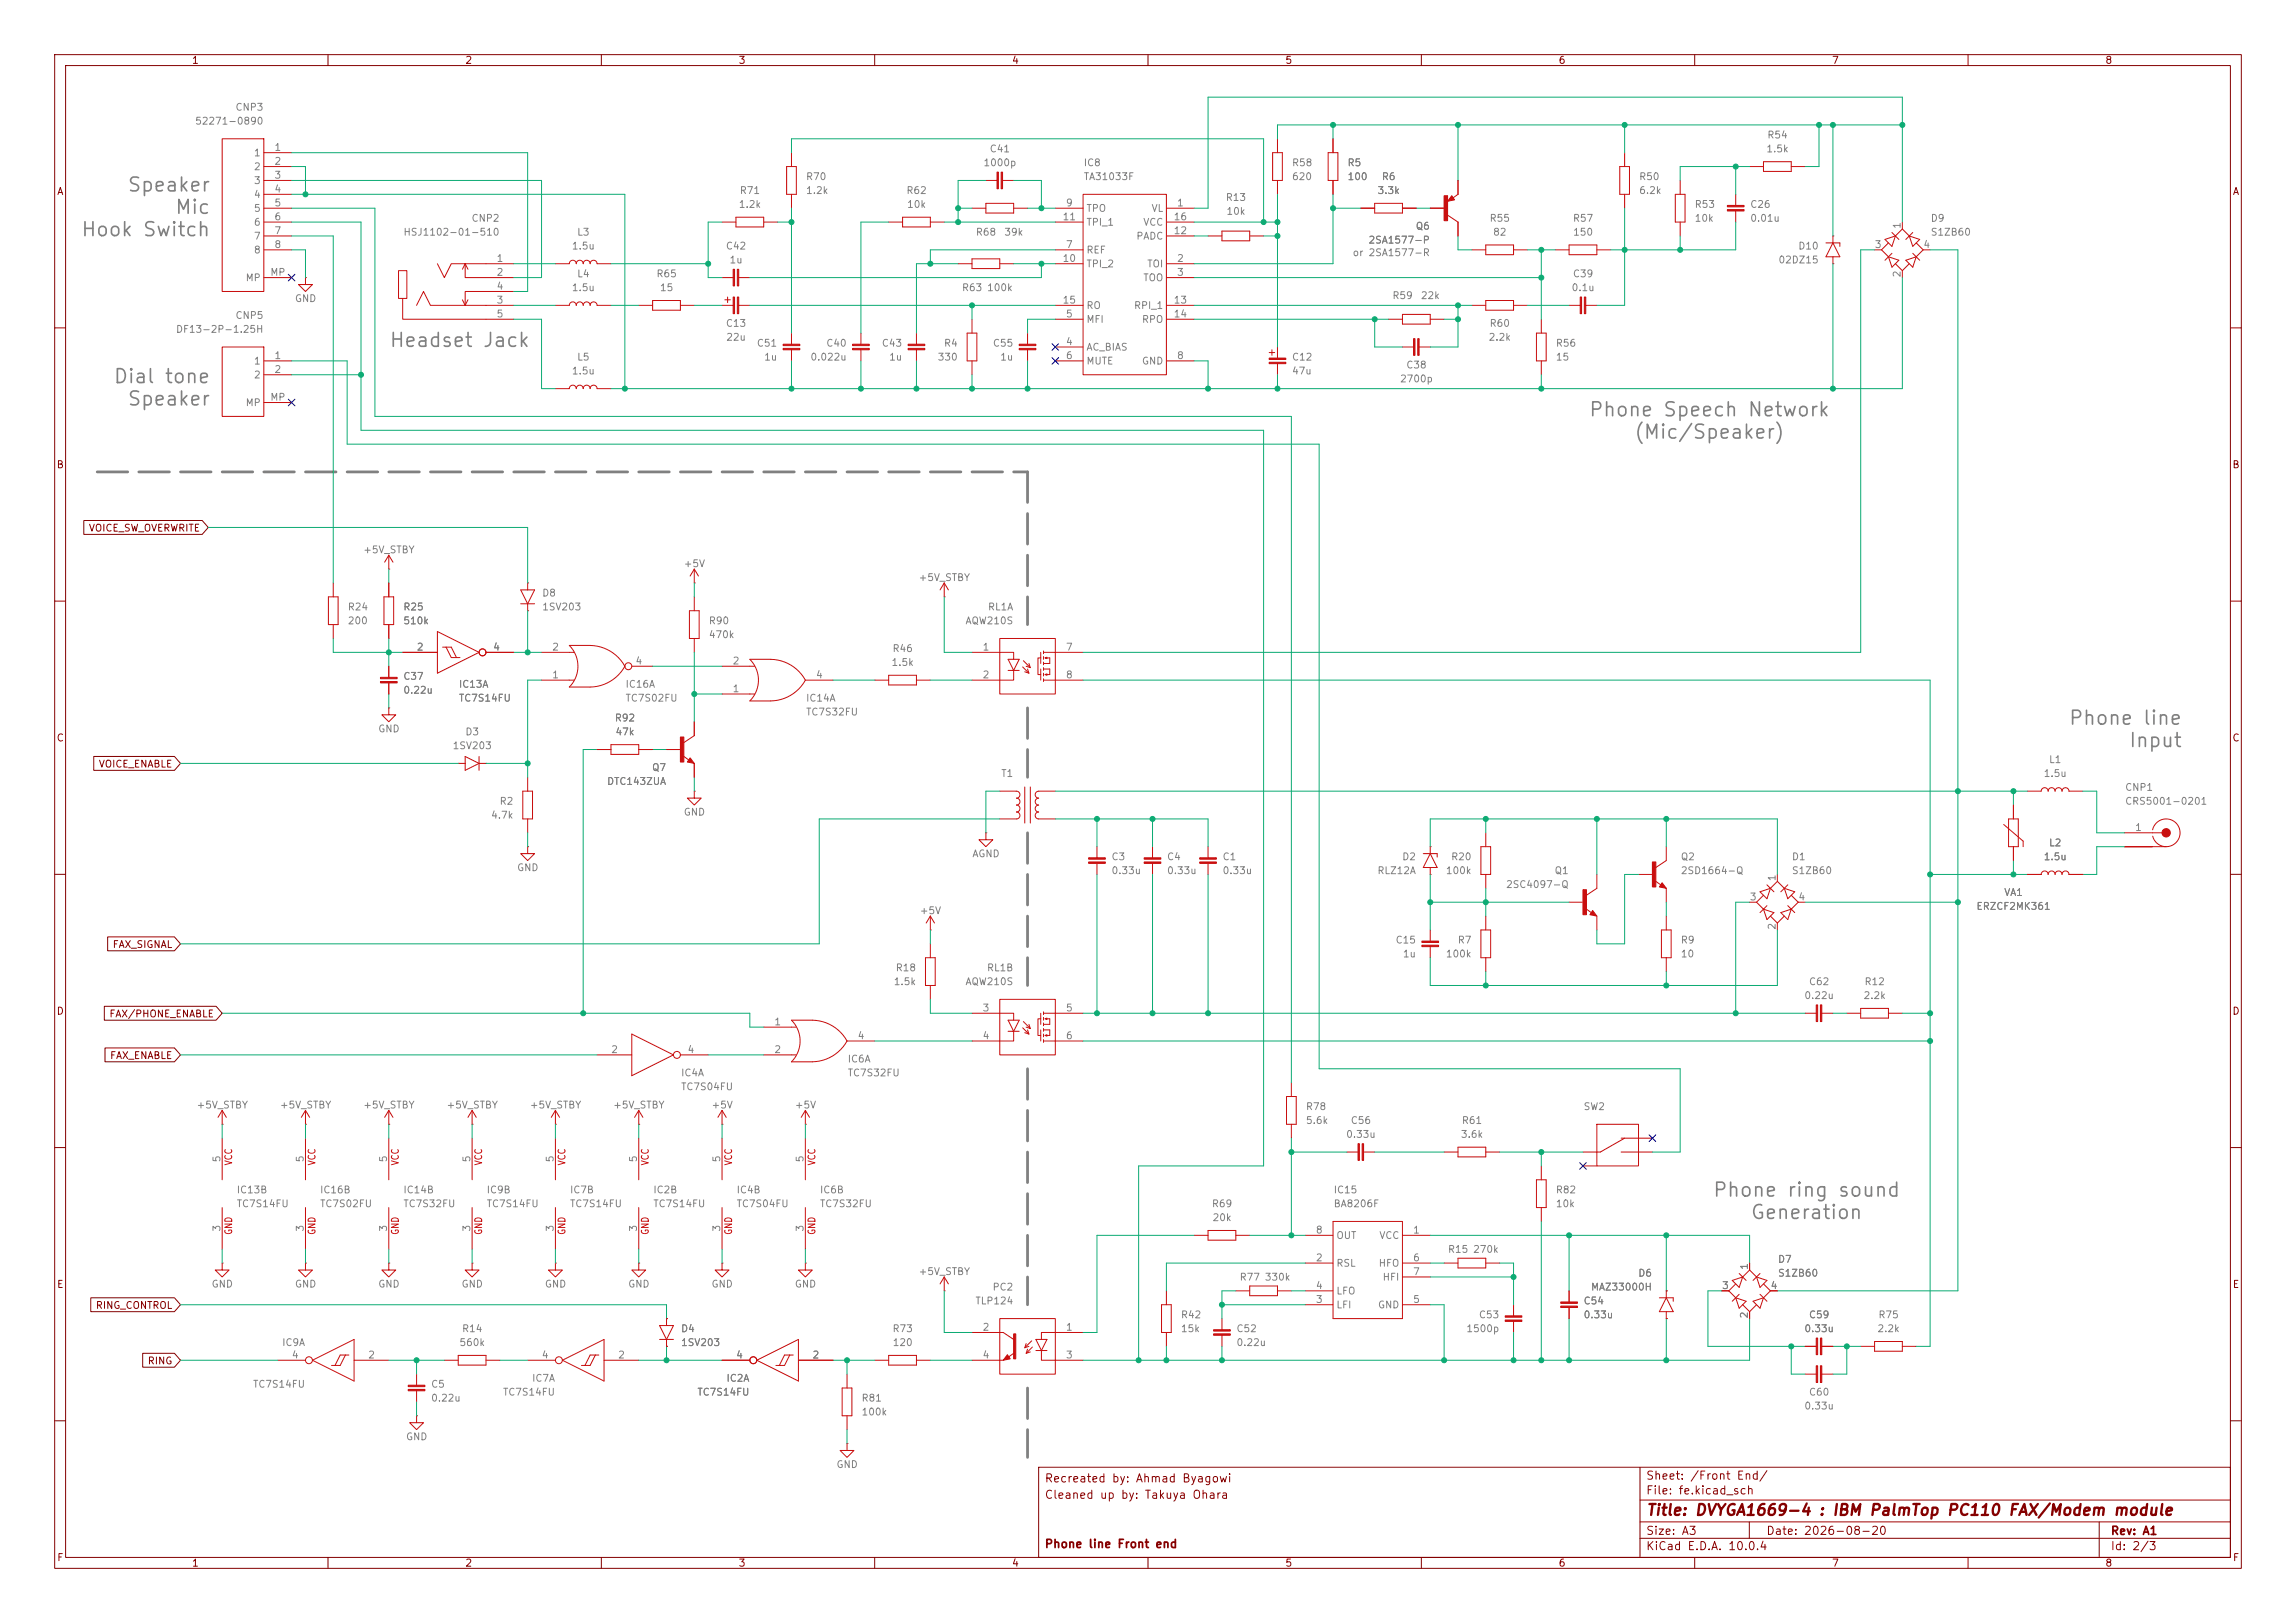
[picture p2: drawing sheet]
<svg xmlns="http://www.w3.org/2000/svg" width="420mm" height="297mm" viewBox="0 0 420 297" stroke-linecap="round" stroke-linejoin="round" font-family="sans-serif">
<defs><g id="words">
<g font-size="2.5" fill="#808080">
<text x="23.2" y="35.7">Speaker</text>
<text x="31.9" y="39.8">Mic</text>
<text x="14.7" y="43.9">Hook Switch</text>
<text x="71.1" y="64.1">Headset Jack</text>
<text x="20.6" y="70.8">Dial tone</text>
<text x="23.2" y="74.9">Speaker</text>
<text x="290.5" y="76.8">Phone Speech Network</text>
<text x="298.8" y="80.9">(Mic/Speaker)</text>
<text x="378.3" y="133.3">Phone line</text>
<text x="389.3" y="137.4">Input</text>
<text x="313.2" y="219.6">Phone ring sound</text>
<text x="320.1" y="223.7">Generation</text>
</g>
<text font-size="2" fill="#840000" x="301" y="277.8">Title: DVYGA1669-4 : IBM PalmTop PC110 FAX/Modem module</text>
<g font-size="1.5" fill="#840000">
<text x="191" y="274.6">Cleaned up by: Takuya Ohara</text>
<text x="191" y="271.6">Recreated by: Ahmad Byagowi</text>
<text x="301" y="273.8">File: fe.kicad_sch</text>
<text x="301" y="271.1">Sheet: /Front End/</text>
<text x="301" y="281.2">Size: A3</text>
<text x="323" y="281.2">Date: 2026-08-20</text>
<text x="386" y="281.2">Rev: A1</text>
<text x="191" y="283.6">Phone line Front end</text>
<text x="301" y="284">KiCad E.D.A. 10.0.4</text>
<text x="386" y="284">Id: 2/3</text>
</g>
<g font-size="1.3" fill="#840000">
<text x="35" y="12">1</text>
<text x="85" y="12">2</text>
<text x="135" y="12">3</text>
<text x="185" y="12">4</text>
<text x="235" y="12">5</text>
<text x="285" y="12">6</text>
<text x="335" y="12">7</text>
<text x="385" y="12">8</text>
<text x="10.3" y="36">A</text>
<text x="408.3" y="36">A</text>
<text x="10.3" y="86">B</text>
<text x="408.2" y="86">B</text>
<text x="16.1" y="97.6">VOICE_SW_OVERWRITE</text>
<text x="10.3" y="136">C</text>
<text x="408.2" y="136">C</text>
<text x="18" y="140.8">VOICE_ENABLE</text>
<text x="20.5" y="173.8">FAX_SIGNAL</text>
<text x="10.3" y="186">D</text>
<text x="408.2" y="186">D</text>
<text x="19.9" y="186.5">FAX/PHONE_ENABLE</text>
<text x="20" y="194.1">FAX_ENABLE</text>
<text x="10.3" y="236">E</text>
<text x="17.4" y="239.8">RING_CONTROL</text>
<text x="408.3" y="236">E</text>
<text x="26.9" y="250">RING</text>
<text x="10.3" y="286">F</text>
<text x="35" y="287">1</text>
<text x="85" y="287">2</text>
<text x="135" y="287">3</text>
<text x="185" y="287">4</text>
<text x="235" y="287">5</text>
<text x="285" y="287">6</text>
<text x="335" y="287">7</text>
<text x="385" y="287">8</text>
<text x="408.3" y="286">F</text>
</g>
<g font-size="1.3" fill="#808080">
<text x="35.6" y="23.1">52271-0890</text>
<text x="43" y="20.6">CNP3</text>
<text x="46.3" y="28.9">1</text>
<text x="50.1" y="27.9">1</text>
<text x="180.9" y="28.2">C41</text>
<text x="323" y="28.2">1.5k</text>
<text x="323.2" y="25.6">R54</text>
<text x="46.3" y="31.5">2</text>
<text x="46.3" y="34">3</text>
<text x="50.1" y="30.5">2</text>
<text x="50.1" y="33">3</text>
<text x="50.1" y="35.5">4</text>
<text x="135.2" y="35.8">R71</text>
<text x="147.3" y="35.8">1.2k</text>
<text x="147.3" y="33.3">R70</text>
<text x="165.7" y="35.8">R62</text>
<text x="179.8" y="30.7">1000p</text>
<text x="198.1" y="30.7">IC8</text>
<text x="198.1" y="33.3">TA31033F</text>
<text x="236.2" y="33.3">620</text>
<text x="236.2" y="30.7">R58</text>
<text x="246.4" y="30.7">R5</text>
<text x="246.4" y="33.3">100</text>
<text x="251.9" y="35.8">3.3k</text>
<text x="252.7" y="33.3">R6</text>
<text x="299.7" y="35.8">6.2k</text>
<text x="299.7" y="33.3">R50</text>
<text x="46.3" y="36.5">4</text>
<text x="46.3" y="39.1">5</text>
<text x="46.3" y="41.6">6</text>
<text x="50.1" y="38.1">5</text>
<text x="50.1" y="40.6">6</text>
<text x="86.1" y="40.9">CNP2</text>
<text x="135" y="38.3">1.2k</text>
<text x="165.8" y="38.3">10k</text>
<text x="194.3" y="40.6">11</text>
<text x="194.9" y="38.1">9</text>
<text x="198.6" y="39.1">TPO</text>
<text x="198.6" y="41.6">TPI_1</text>
<text x="209" y="41.6">VCC</text>
<text x="210.5" y="39.1">VL</text>
<text x="214.6" y="40.6">16</text>
<text x="215.2" y="38.1">1</text>
<text x="224.1" y="37.1">R13</text>
<text x="224.2" y="39.6">10k</text>
<text x="272.4" y="40.9">R55</text>
<text x="287.6" y="40.9">R57</text>
<text x="309.9" y="40.9">10k</text>
<text x="309.9" y="38.3">R53</text>
<text x="320" y="40.9">0.01u</text>
<text x="320" y="38.3">C26</text>
<text x="348" y="42" transform="rotate(-90 348 42)">1</text>
<text x="353.1" y="40.9">D9</text>
<text x="46.3" y="44.2">7</text>
<text x="46.3" y="46.7">8</text>
<text x="50.1" y="43.2">7</text>
<text x="50.1" y="45.7">8</text>
<text x="73.7" y="43.4">HSJ1102-01-510</text>
<text x="104.5" y="46">1.5u</text>
<text x="105.5" y="43.4">L3</text>
<text x="132.7" y="46">C42</text>
<text x="178.4" y="43.4">R68</text>
<text x="183.6" y="43.4">39k</text>
<text x="194.9" y="45.7">7</text>
<text x="198.6" y="46.7">REF</text>
<text x="207.8" y="44.2">PADC</text>
<text x="214.6" y="43.2">12</text>
<text x="247.3" y="47.2">or 2SA1577-R</text>
<text x="250.2" y="44.9">2SA1577-P</text>
<text x="258.9" y="42.3">Q6</text>
<text x="273" y="43.4">82</text>
<text x="287.6" y="43.4">150</text>
<text x="328.8" y="46">D10</text>
<text x="342.8" y="45.7">3</text>
<text x="351.7" y="45.7">4</text>
<text x="353.1" y="43.4">S1ZB60</text>
<text x="44.8" y="51.8">MP</text>
<text x="49.3" y="50.8">MP</text>
<text x="90.7" y="48.2">1</text>
<text x="90.7" y="50.8">2</text>
<text x="90.7" y="53.3">4</text>
<text x="104.5" y="53.6">1.5u</text>
<text x="105.5" y="51">L4</text>
<text x="120" y="51">R65</text>
<text x="120.6" y="53.6">15</text>
<text x="133.3" y="48.5">1u</text>
<text x="175.9" y="53.6">R63</text>
<text x="180.5" y="53.6">100k</text>
<text x="194.3" y="48.2">10</text>
<text x="198.6" y="49.2">TPI_2</text>
<text x="209" y="51.8">TOO</text>
<text x="209.7" y="49.2">TOI</text>
<text x="215.2" y="48.2">2</text>
<text x="215.2" y="50.8">3</text>
<text x="287.4" y="53.6">0.1u</text>
<text x="287.6" y="51">C39</text>
<text x="325.2" y="48.5">02DZ15</text>
<text x="348" y="50.9" transform="rotate(-90 348 50.9)">2</text>
<text x="43" y="58.7">CNP5</text>
<text x="53.8" y="55.6">GND</text>
<text x="90.7" y="55.9">3</text>
<text x="90.7" y="58.4">5</text>
<text x="194.3" y="55.9">15</text>
<text x="194.9" y="58.4">5</text>
<text x="198.6" y="59.4">MFI</text>
<text x="198.6" y="56.9">RO</text>
<text x="207.3" y="56.9">RPI_1</text>
<text x="208.8" y="59.4">RPO</text>
<text x="214.6" y="55.9">13</text>
<text x="214.6" y="58.4">14</text>
<text x="254.6" y="55">R59</text>
<text x="259.8" y="55">22k</text>
<text x="32.1" y="61.2">DF13-2P-1.25H</text>
<text x="132.7" y="60.1">C13</text>
<text x="132.7" y="62.7">22u</text>
<text x="138.3" y="63.7">C51</text>
<text x="151" y="63.7">C40</text>
<text x="161.2" y="63.7">C43</text>
<text x="172.6" y="63.7">R4</text>
<text x="181.5" y="63.7">C55</text>
<text x="194.9" y="63.5">4</text>
<text x="198.6" y="64.5">AC_BIAS</text>
<text x="272.2" y="62.7">2.2k</text>
<text x="272.4" y="60.1">R60</text>
<text x="284.5" y="63.7">R56</text>
<text x="46.3" y="67">1</text>
<text x="46.3" y="69.6">2</text>
<text x="50.1" y="66">1</text>
<text x="50.1" y="68.6">2</text>
<text x="104.5" y="68.8">1.5u</text>
<text x="105.5" y="66.3">L5</text>
<text x="139.7" y="66.3">1u</text>
<text x="148.1" y="66.3">0.022u</text>
<text x="162.5" y="66.3">1u</text>
<text x="171.4" y="66.3">330</text>
<text x="182.8" y="66.3">1u</text>
<text x="194.9" y="66">6</text>
<text x="198.6" y="67">MUTE</text>
<text x="208.8" y="67">GND</text>
<text x="215.2" y="66">8</text>
<text x="236.2" y="66.3">C12</text>
<text x="236.2" y="68.8">47u</text>
<text x="256" y="70.3">2700p</text>
<text x="257.1" y="67.7">C38</text>
<text x="284.5" y="66.3">15</text>
<text x="44.8" y="74.6">MP</text>
<text x="49.3" y="73.6">MP</text>
<text x="66.3" y="101.6">+5V_STBY</text>
<text x="125" y="104.1">+5V</text>
<text x="167.9" y="106.6">+5V_STBY</text>
<text x="63.5" y="112">R24</text>
<text x="73.7" y="112">R25</text>
<text x="99.1" y="109.5">D8</text>
<text x="99.1" y="112">1SV203</text>
<text x="180.6" y="112">RL1A</text>
<text x="63.5" y="114.5">200</text>
<text x="73.7" y="114.5">510k</text>
<text x="76.1" y="119.4">2</text>
<text x="90.1" y="119.4">4</text>
<text x="100.9" y="119.4">2</text>
<text x="129.5" y="114.5">R90</text>
<text x="129.5" y="117.1">470k</text>
<text x="163.2" y="119.6">R46</text>
<text x="176.5" y="114.5">AQW210S</text>
<text x="179.6" y="119.4">1</text>
<text x="194.9" y="119.4">7</text>
<text x="73.7" y="124.7">C37</text>
<text x="100.9" y="124.4">1</text>
<text x="116.1" y="121.9">4</text>
<text x="133.9" y="121.9">2</text>
<text x="149.2" y="124.4">4</text>
<text x="163" y="122.2">1.5k</text>
<text x="179.6" y="124.4">2</text>
<text x="194.9" y="124.4">8</text>
<text x="73.7" y="127.2">0.22u</text>
<text x="83.8" y="128.7">TC7S14FU</text>
<text x="83.8" y="126.2">IC13A</text>
<text x="114.3" y="128.7">TC7S02FU</text>
<text x="114.3" y="126.2">IC16A</text>
<text x="133.9" y="127">1</text>
<text x="147.3" y="131.2">TC7S32FU</text>
<text x="147.3" y="128.7">IC14A</text>
<text x="69.1" y="134.3">GND</text>
<text x="82.7" y="137.4">1SV203</text>
<text x="85" y="134.9">D3</text>
<text x="112.4" y="132.3">R92</text>
<text x="112.5" y="134.9">47k</text>
<text x="110.9" y="143.9">DTC143ZUA</text>
<text x="119.2" y="141.4">Q7</text>
<text x="183" y="142.5">T1</text>
<text x="373.7" y="142.5">1.5u</text>
<text x="374.7" y="139.9">L1</text>
<text x="91.3" y="147.6">R2</text>
<text x="125" y="149.6">GND</text>
<text x="388.6" y="147.6">CRS5001-0201</text>
<text x="388.6" y="145">CNP1</text>
<text x="89.7" y="150.1">4.7k</text>
<text x="374.7" y="155.2">L2</text>
<text x="390.5" y="152.4">1</text>
<text x="94.5" y="159.7">GND</text>
<text x="177.8" y="157.2">AGND</text>
<text x="203.2" y="157.7">C3</text>
<text x="203.2" y="160.3">0.33u</text>
<text x="213.4" y="157.7">C4</text>
<text x="213.4" y="160.3">0.33u</text>
<text x="223.5" y="157.7">C1</text>
<text x="223.5" y="160.3">0.33u</text>
<text x="251.9" y="160.3">RLZ12A</text>
<text x="256.4" y="157.7">D2</text>
<text x="264.4" y="160.3">100k</text>
<text x="265.3" y="157.7">R20</text>
<text x="284.3" y="160.3">Q1</text>
<text x="307.3" y="160.3">2SD1664-Q</text>
<text x="307.3" y="157.7">Q2</text>
<text x="325.1" y="161.4" transform="rotate(-90 325.1 161.4)">1</text>
<text x="327.7" y="157.7">D1</text>
<text x="327.7" y="160.3">S1ZB60</text>
<text x="373.7" y="157.7">1.5u</text>
<text x="168.1" y="167.6">+5V</text>
<text x="275.4" y="162.8">2SC4097-Q</text>
<text x="320" y="165.1">3</text>
<text x="328.9" y="165.1">4</text>
<text x="361.4" y="166.8">ERZCF2MK361</text>
<text x="366.5" y="164.3">VA1</text>
<text x="255.2" y="173">C15</text>
<text x="266.5" y="173">R7</text>
<text x="307.3" y="173">R9</text>
<text x="325.1" y="170.3" transform="rotate(-90 325.1 170.3)">2</text>
<text x="163.7" y="178">R18</text>
<text x="180.4" y="178">RL1B</text>
<text x="256.5" y="175.5">1u</text>
<text x="264.4" y="175.5">100k</text>
<text x="307.3" y="175.5">10</text>
<text x="163.4" y="180.6">1.5k</text>
<text x="176.5" y="180.6">AQW210S</text>
<text x="179.6" y="185.4">3</text>
<text x="194.9" y="185.4">5</text>
<text x="329.9" y="183.1">0.22u</text>
<text x="330.8" y="180.6">C62</text>
<text x="340.8" y="183.1">2.2k</text>
<text x="341" y="180.6">R12</text>
<text x="141.5" y="187.9">1</text>
<text x="156.8" y="190.5">4</text>
<text x="179.6" y="190.5">4</text>
<text x="194.9" y="190.5">6</text>
<text x="111.7" y="193">2</text>
<text x="124.5" y="197.3">IC4A</text>
<text x="125.7" y="193">4</text>
<text x="141.5" y="193">2</text>
<text x="154.9" y="194.7">IC6A</text>
<text x="154.9" y="197.3">TC7S32FU</text>
<text x="35.9" y="203.2">+5V_STBY</text>
<text x="51.1" y="203.2">+5V_STBY</text>
<text x="66.3" y="203.2">+5V_STBY</text>
<text x="81.6" y="203.2">+5V_STBY</text>
<text x="96.8" y="203.2">+5V_STBY</text>
<text x="112.1" y="203.2">+5V_STBY</text>
<text x="124.5" y="199.8">TC7S04FU</text>
<text x="130" y="203.2">+5V</text>
<text x="145.3" y="203.2">+5V</text>
<text x="238.8" y="203.4">R78</text>
<text x="289.6" y="203.4">SW2</text>
<text x="238.8" y="206">5.6k</text>
<text x="246.1" y="208.5">0.33u</text>
<text x="247" y="206">C56</text>
<text x="267.1" y="208.5">3.6k</text>
<text x="267.3" y="206">R61</text>
<text x="40.6" y="212.8" transform="rotate(-90 40.6 212.8)">5</text>
<text x="55.9" y="212.8" transform="rotate(-90 55.9 212.8)">5</text>
<text x="71.1" y="212.8" transform="rotate(-90 71.1 212.8)">5</text>
<text x="86.3" y="212.8" transform="rotate(-90 86.3 212.8)">5</text>
<text x="101.6" y="212.8" transform="rotate(-90 101.6 212.8)">5</text>
<text x="116.8" y="212.8" transform="rotate(-90 116.8 212.8)">5</text>
<text x="132.1" y="212.8" transform="rotate(-90 132.1 212.8)">5</text>
<text x="147.3" y="212.8" transform="rotate(-90 147.3 212.8)">5</text>
<text x="43.2" y="221.2">TC7S14FU</text>
<text x="43.2" y="218.7">IC13B</text>
<text x="58.4" y="221.2">TC7S02FU</text>
<text x="58.4" y="218.7">IC16B</text>
<text x="73.7" y="221.2">TC7S32FU</text>
<text x="73.7" y="218.7">IC14B</text>
<text x="88.9" y="218.7">IC9B</text>
<text x="88.9" y="221.2">TC7S14FU</text>
<text x="104.1" y="218.7">IC7B</text>
<text x="104.1" y="221.2">TC7S14FU</text>
<text x="119.4" y="218.7">IC2B</text>
<text x="119.4" y="221.2">TC7S14FU</text>
<text x="134.6" y="218.7">IC4B</text>
<text x="134.6" y="221.2">TC7S04FU</text>
<text x="149.9" y="218.7">IC6B</text>
<text x="149.9" y="221.2">TC7S32FU</text>
<text x="221.6" y="221.2">R69</text>
<text x="243.8" y="218.7">IC15</text>
<text x="243.8" y="221.2">BA8206F</text>
<text x="284.5" y="221.2">10k</text>
<text x="284.5" y="218.7">R82</text>
<text x="40.6" y="225.5" transform="rotate(-90 40.6 225.5)">3</text>
<text x="55.9" y="225.5" transform="rotate(-90 55.9 225.5)">3</text>
<text x="71.1" y="225.5" transform="rotate(-90 71.1 225.5)">3</text>
<text x="86.3" y="225.5" transform="rotate(-90 86.3 225.5)">3</text>
<text x="101.6" y="225.5" transform="rotate(-90 101.6 225.5)">3</text>
<text x="116.8" y="225.5" transform="rotate(-90 116.8 225.5)">3</text>
<text x="132.1" y="225.5" transform="rotate(-90 132.1 225.5)">3</text>
<text x="147.3" y="225.5" transform="rotate(-90 147.3 225.5)">3</text>
<text x="221.7" y="223.8">20k</text>
<text x="240.6" y="226">8</text>
<text x="244.3" y="227">OUT</text>
<text x="252.2" y="227">VCC</text>
<text x="258.4" y="226">1</text>
<text x="167.9" y="233.6">+5V_STBY</text>
<text x="240.6" y="231.1">2</text>
<text x="244.3" y="232.1">RSL</text>
<text x="252.1" y="232.1">HFO</text>
<text x="258.4" y="231.1">6</text>
<text x="258.4" y="233.7">7</text>
<text x="264.8" y="229.6">R15</text>
<text x="269.4" y="229.6">270k</text>
<text x="299.6" y="233.9">D6</text>
<text x="320" y="232.5" transform="rotate(-90 320 232.5)">1</text>
<text x="325.1" y="231.4">D7</text>
<text x="325.1" y="233.9">S1ZB60</text>
<text x="38.6" y="235.9">GND</text>
<text x="53.8" y="235.9">GND</text>
<text x="69.1" y="235.9">GND</text>
<text x="84.3" y="235.9">GND</text>
<text x="99.6" y="235.9">GND</text>
<text x="114.8" y="235.9">GND</text>
<text x="130" y="235.9">GND</text>
<text x="145.3" y="235.9">GND</text>
<text x="178.3" y="239">TLP124</text>
<text x="181.5" y="236.5">PC2</text>
<text x="226.7" y="234.7">R77</text>
<text x="231.3" y="234.7">330k</text>
<text x="240.6" y="238.7">3</text>
<text x="240.6" y="236.2">4</text>
<text x="244.3" y="239.7">LFI</text>
<text x="244.3" y="237.2">LFO</text>
<text x="252" y="239.7">GND</text>
<text x="252.8" y="234.7">HFI</text>
<text x="258.4" y="238.7">5</text>
<text x="289.6" y="239">C54</text>
<text x="290.9" y="236.5">MAZ33000H</text>
<text x="314.9" y="236.2">3</text>
<text x="323.8" y="236.2">4</text>
<text x="84.4" y="244.1">R14</text>
<text x="124.5" y="244.1">D4</text>
<text x="163.2" y="244.1">R73</text>
<text x="179.6" y="243.8">2</text>
<text x="194.9" y="243.8">1</text>
<text x="215.9" y="244.1">15k</text>
<text x="215.9" y="241.5">R42</text>
<text x="226.1" y="244.1">C52</text>
<text x="268.1" y="244.1">1500p</text>
<text x="270.4" y="241.5">C53</text>
<text x="289.6" y="241.5">0.33u</text>
<text x="320" y="241.4" transform="rotate(-90 320 241.4)">2</text>
<text x="329.9" y="244.1">0.33u</text>
<text x="330.8" y="241.5">C59</text>
<text x="343.3" y="244.1">2.2k</text>
<text x="343.5" y="241.5">R75</text>
<text x="51.5" y="246.6">IC9A</text>
<text x="53.3" y="248.9">4</text>
<text x="67.2" y="248.9">2</text>
<text x="83.9" y="246.6">560k</text>
<text x="99" y="248.9">4</text>
<text x="113" y="248.9">2</text>
<text x="124.5" y="246.6">1SV203</text>
<text x="134.5" y="248.9">4</text>
<text x="148.5" y="248.9">2</text>
<text x="163.2" y="246.6">120</text>
<text x="179.6" y="248.9">4</text>
<text x="194.9" y="248.9">3</text>
<text x="226.1" y="246.6">0.22u</text>
<text x="46.2" y="254.2">TC7S14FU</text>
<text x="78.7" y="254.2">C5</text>
<text x="78.7" y="256.8">0.22u</text>
<text x="91.9" y="255.7">TC7S14FU</text>
<text x="97.2" y="253.2">IC7A</text>
<text x="127.5" y="255.7">TC7S14FU</text>
<text x="132.8" y="253.2">IC2A</text>
<text x="157.5" y="256.8">R81</text>
<text x="330.8" y="255.7">C60</text>
<text x="74.2" y="263.9">GND</text>
<text x="157.5" y="259.3">100k</text>
<text x="329.9" y="258.2">0.33u</text>
<text x="152.9" y="268.9">GND</text>
</g>
<g font-size="1.3" fill="#c90c0c">
<text x="42.8" y="213.4" transform="rotate(-90 42.8 213.4)">VCC</text>
<text x="58" y="213.4" transform="rotate(-90 58 213.4)">VCC</text>
<text x="73.3" y="213.4" transform="rotate(-90 73.3 213.4)">VCC</text>
<text x="88.5" y="213.4" transform="rotate(-90 88.5 213.4)">VCC</text>
<text x="103.7" y="213.4" transform="rotate(-90 103.7 213.4)">VCC</text>
<text x="119" y="213.4" transform="rotate(-90 119 213.4)">VCC</text>
<text x="134.2" y="213.4" transform="rotate(-90 134.2 213.4)">VCC</text>
<text x="149.5" y="213.4" transform="rotate(-90 149.5 213.4)">VCC</text>
<text x="42.8" y="226.1" transform="rotate(-90 42.8 226.1)">GND</text>
<text x="58" y="226.1" transform="rotate(-90 58 226.1)">GND</text>
<text x="73.3" y="226.1" transform="rotate(-90 73.3 226.1)">GND</text>
<text x="88.5" y="226.1" transform="rotate(-90 88.5 226.1)">GND</text>
<text x="103.7" y="226.1" transform="rotate(-90 103.7 226.1)">GND</text>
<text x="119" y="226.1" transform="rotate(-90 119 226.1)">GND</text>
<text x="134.2" y="226.1" transform="rotate(-90 134.2 226.1)">GND</text>
<text x="149.5" y="226.1" transform="rotate(-90 149.5 226.1)">GND</text>
</g>
</g></defs>
<g fill="none" stroke="#840000" stroke-width=".18">
<path d="M10 10h400v277h-400zM12 12h396v273h-396zM60 10v2M110 10v2M160 10v2M210 10v2M260 10v2M310 10v2M360 10v2M10 60h2M408 60h2M15.3 95.2h21.7l1.1 1.3-1.1 1.3h-21.7z"/>
<path d="M10 110h2M408 110h2M17.1 138.4h14.8l1.1 1.3-1.1 1.3h-14.8zM10 160h2M408 160h2M19.7 171.4h12.2l1.1 1.3-1.1 1.3h-12.2zM19.1 184.1h20.4l1.1 1.3-1.1 1.3h-20.4zM19.2 191.8h12.7l1.1 1.2-1.1 1.3h-12.7zM10 210h2M408 210h2M16.6 237.5h15.3l1.1 1.3-1.1 1.2h-15.3zM26.1 247.6h5.8l1.1 1.3-1.1 1.3h-5.8z"/>
<path d="M10 260h2M190 268.5h218v16.5h-218zM300 278.5h108M300 274.5h108M300 268.5v16.5M320 278.5v3M384 278.5v6.5M408 260h2M60 285v2M110 285v2M160 285v2M210 285v2"/>
<path d="M260 285v2M300 281.5h108M310 285v2M360 285v2"/>
</g>
<g fill="none" stroke="#c90c0c" stroke-width=".18">
<path d="M40.6 25.4h7.7v27.9h-7.7zM48.3 38.1h5M48.3 27.9h5M48.3 30.5h5M48.3 33h5M48.3 35.6h5M134.6 39.8h5.1v1.7h-5.1zM143.9 30.5h1.8v5.1h-1.8zM144.8 27.9v2.6M144.8 35.6v2.5M165.1 39.8h5.1v1.7h-5.1zM177.8 38.1h2.5"/>
<path d="M180.3 37.2h5.1v1.8h-5.1zM180.3 33h2.1M183.4 33h2M185.4 38.1h2.6M193 38.1h5.1M198.1 35.6h15.3v33h-15.3zM213.4 38.1h5M232.8 27.9h1.8v5.1h-1.8zM233.7 25.4v2.5M233.7 33v2.6M243 27.9h1.7v5.1h-1.7zM243.8 25.4v2.5"/>
<path d="M243.8 33v2.6M248.9 38.1h2.6M251.5 37.2h5v1.8h-5zM256.5 38.1h2.6M261.6 38.1h2.6M264.8 39.4l1.9 1.2v2.6M266.7 33v2.6l-.9 .6M296.3 30.5h1.8v5.1h-1.8zM297.2 27.9v2.6M297.2 35.6v2.5M306.5 35.6h1.7v5h-1.7zM307.3 33v2.6"/>
<path d="M317.5 35.6v2M317.5 38.6v2M320 30.5h2.6M322.6 29.6h5.1v1.8h-5.1zM327.7 30.5h2.5M48.3 40.6h5M48.3 43.2h5M48.3 45.7h5M48.3 50.8h5M55.9 50.8v1.3h1.2l-1.2 1.2-1.3-1.2h1.3M55.9 50.8h.1M72.9 49.5h1.5v5.1h-1.5z"/>
<path d="M73.7 54.6v3.8h20.3M76.2 55.9l1.3-2.6 1.2 2.6h15.3M80 48.3l1.3 2.5 1.2-2.5h11.5M84.6 54.9l.5 1M85.1 48.3v2.5h8.9M85.1 48.3l.5 1M85.1 48.3l-.5 1M85.6 54.9l-.5 1M94 53.3h-8.9v2.6M101.6 48.3h2.5a.63 .63 0 0 1 .7-.7 .63 .63 0 0 1 .6 .7 .63 .63 0 0 1 .6-.7 .63 .63 0 0 1 .7 .7 .63 .63 0 0 1 .6-.7 .63 .63 0 0 1 .6 .7 .63 .63 0 0 1 .7-.7 .63 .63 0 0 1 .6 .7h2.6M101.6 55.9h2.5a.63 .63 0 0 1 .7-.7 .63 .63 0 0 1 .6 .7 .63 .63 0 0 1 .6-.7 .63 .63 0 0 1 .7 .7 .63 .63 0 0 1 .6-.7 .63 .63 0 0 1 .6 .7 .63 .63 0 0 1 .7-.7 .63 .63 0 0 1 .6 .7h2.6M116.8 55.9h2.6"/>
<path d="M119.4 55h5.1v1.8h-5.1zM124.5 55.9h2.5M132.1 40.6h2.5M132.1 50.8h2M132.1 55.9h2M132.6 54.9h1M133.1 54.4v1M135.1 50.8h2.1M135.1 55.9h2.1M139.7 40.6h2.5M162.6 40.6h2.5M170.2 40.6h2.5"/>
<path d="M175.3 48.3h2.5M177.8 47.4h5.1v1.7h-5.1zM177.8 58.4v2.6M182.9 48.3h2.5M193 40.6h5.1M193 45.7h5.1M193 55.9h5.1M193 48.3h5.1M193 58.4h5.1M213.4 40.6h5M213.4 43.2h5M213.4 50.8h5"/>
<path d="M213.4 55.9h5M213.4 48.3h5M213.4 58.4h5M221 43.2h2.5M223.5 42.3h5.1v1.8h-5.1zM228.6 43.2h2.5M254 58.4h2.5M256.5 57.5h5.1v1.8h-5.1zM261.6 58.4h2.6M269.2 45.7h2.6M269.2 55.9h2.6M271.8 55h5.1v1.8h-5.1z"/>
<path d="M271.8 44.8h5.1v1.8h-5.1zM276.9 45.7h2.5M276.9 55.9h2.5M281.9 58.4v2.6M284.5 45.7h2.5M287 55.9h2.1M287 44.8h5.1v1.8h-5.1zM290.1 55.9h2M292.1 45.7h2.5M307.3 40.6v2.6M334 44.5h2.5v.6M335.3 43.2h.1"/>
<path d="M335.3 48.3h.1M335.3 44.5l1.2 2.5h-2.5zM335.3 43.2v1.3M335.3 47v1.3M342.9 45.7h1.3M344.2 45.7l1.2 1.3M344.8 43.8l1.9-.6-.6 1.9zM345.4 47l1.9 .6-1.2 1.3zM345.4 44.5l-1.2 1.2M346.1 42.5l1.2 1.3M346.1 46.4l-1.3 1.2M346.7 48.3l1.3 1.2"/>
<path d="M348 41.9l1.2 1.3M348 41.9l-1.3 1.3M348 40.6v1.3M348 49.5v1.3M348.6 47.6l1.9-.6-.6 1.9zM349.2 48.3l-1.2 1.2M349.2 43.2l2 .6-1.3 1.3zM349.9 46.4l1.3 1.2M349.9 42.5l-1.3 1.3M350.5 44.5l1.3 1.2M351.8 45.7h1.3M351.8 45.7l-1.3 1.3"/>
<path d="M40.6 63.5h7.7v12.7h-7.7zM48.3 66h5M48.3 68.6h5M48.3 73.7h5M101.6 71.1h2.5a.63 .63 0 0 1 .7-.6 .63 .63 0 0 1 .6 .6 .63 .63 0 0 1 .6-.6 .63 .63 0 0 1 .7 .6 .63 .63 0 0 1 .6-.6 .63 .63 0 0 1 .6 .6 .63 .63 0 0 1 .7-.6 .63 .63 0 0 1 .6 .6h2.6M144.8 61v2M144.8 64v2M157.5 61v2M157.5 64v2M167.6 61v2M167.6 64v2M176.9 61h1.8v5h-1.8z"/>
<path d="M177.8 66v2.6M188 61v2M188 64v2M193 66h5.1M193 63.5h5.1M213.4 66h5M232.2 64.5h1M232.7 64v1M233.7 63.5v2M233.7 66.5v2.1M256.5 63.5h2.1M259.6 63.5h2"/>
<path d="M281.1 61h1.7v5h-1.7zM281.9 66v2.6M60.1 109.2h1.7v5.1h-1.7zM61 106.7v2.5M61 114.3v2.5M70.2 109.2h1.8v5.1h-1.8zM71.1 104.1h.1M71.1 101.6l-.7 1.3M71.1 101.6l.8 1.3M71.1 101.6v2.5M71.1 106.7v2.5M71.1 114.3v2.5"/>
<path d="M73.7 119.4h6.3M80 115.6l7.6 3.8-7.6 3.8zM81 118.4h1.5l1 1.9M81.6 118.4l.9 1.9h1.6M88.9 119.4h5.1M95.2 108h2.6l-1.3 2.5zM95.2 110.5h2.6M96.5 111.8h.1M96.5 106.7h.1M96.5 106.7v1.3M96.5 110.5v1.3M99.1 119.4h5.9"/>
<path d="M126.1 111.8h1.8v5h-1.8zM127 106.7h.1M127 104.1v2.6M127 109.2v2.6M127 116.8v2.6M127 104.1l-.8 1.3M127 104.1l.8 1.3M172.7 109.2h.1M172.7 106.7l-.7 1.3M172.7 106.7l.8 1.3M172.7 106.7v2.5M177.8 119.4h7.6v1.3"/>
<path d="M182.9 116.8h10.1v10.2h-10.1zM190.4 119.4v2M190.9 119.1v.5M190.9 119.4h7.2M71.1 129.5v1.3h1.3l-1.3 1.3-1.3-1.3h1.3M71.1 129.5h.1M71.1 121.9v2.1M71.1 125v2M83.8 139.7h.1M83.8 139.7h1.3M85.1 138.4l2.5 1.3-2.5 1.3zM87.6 139.7h1.3"/>
<path d="M87.6 138.4v2.6M88.9 139.7h.1M99.1 124.5h5.9M109.2 137.2h2.6M111.8 136.3h5v1.7h-5zM114.3 121.9a7.4 7.4 0 0 0-6.4-3.8h-3.8a5.4 5.4 0 0 1 0 7.6h3.8a7.4 7.4 0 0 0 6.4-3.8M115.6 121.9h3.8M116.8 137.2h2.6M121.9 137.2h2.4M125.1 138.4l.9 .7M127 132.1v2.5l-1.9 1.3M127 139.7v2.5"/>
<path d="M132.1 127h5.9M132.1 121.9h5.9M152.4 124.5h-5.1a7.4 7.4 0 0 0-6.3-3.8h-3.8a5.4 5.4 0 0 1 0 7.6h3.8a7.4 7.4 0 0 0 6.3-3.8M160 124.5h2.6M162.6 123.6h5v1.7h-5zM167.6 124.5h2.6M184.4 120.7h2l-1 2zM184.4 122.7h2M185.4 122.7v1.8h-7.6M187.1 122l1.1 1.2M187.2 120.9l1.3 1.3M188 122.4l.2 .8-.7-.3"/>
<path d="M188.2 121.4l.3 .8-.8-.3M190.4 120.4h-.5v3h.5M190.4 122.4v2.1M190.9 124.5h7.2M190.9 120.1v.6M190.9 121.2v.5M190.9 122.2v.5M190.9 123.2v.5M190.9 124.2v.5M190.9 122.4h1.1v1h-.5M191.5 120.4h.5v1h-1.1M95.6 144.8h1.8v5.1h-1.8z"/>
<path d="M96.5 154.9v1.3h1.3l-1.3 1.3-1.3-1.3h1.3M96.5 154.9h.1M96.5 142.2v2.6M96.5 149.9v2.5M127 144.8v1.3h1.3l-1.3 1.2-1.3-1.2h1.3M127 144.8h.1M180.3 152.4v1.3h1.3l-1.3 1.2-1.2-1.2h1.2M180.3 152.4h.1M182.9 144.8h3a.64 .64 0 0 1 .7 .6 .64 .64 0 0 1-.7 .7 .64 .64 0 0 1 .7 .6 .64 .64 0 0 1-.7 .6M185.9 147.3a.64 .64 0 0 1 .7 .7 .64 .64 0 0 1-.7 .6 .64 .64 0 0 1 .7 .6 .64 .64 0 0 1-.7 .7h-3M187.5 144v6.6M188.5 144v6.6"/>
<path d="M190 147.3a.63 .63 0 0 0-.6 .7 .63 .63 0 0 0 .6 .6 .64 .64 0 0 0-.6 .6 .64 .64 0 0 0 .6 .7h3M193 144.8h-3a.63 .63 0 0 0-.6 .6 .63 .63 0 0 0 .6 .7 .64 .64 0 0 0-.6 .6 .64 .64 0 0 0 .6 .6M200.7 154.9v2.1M200.7 158v2M210.8 154.9v2.1M210.8 158v2M221 154.9v2.1M221 158v2M260.3 156.2h2.6v.6M261.6 154.9h.1M261.6 154.9v1.3M261.6 158.8v1.2"/>
<path d="M261.6 156.2l1.3 2.6h-2.6zM270.9 154.9h1.8v5.1h-1.8zM271.8 152.4v2.5M304.8 154.9v2.6l-1.9 1.3M366.5 150.9l3.6 3v1M367.4 149.9h1.8v5h-1.8zM368.3 147.3v2.6M368.3 154.9v2.6M370.8 144.8h2.6a.63 .63 0 0 1 .6-.7 .63 .63 0 0 1 .6 .7 .63 .63 0 0 1 .7-.7 .63 .63 0 0 1 .6 .7 .63 .63 0 0 1 .7-.7 .63 .63 0 0 1 .6 .7 .63 .63 0 0 1 .6-.7 .63 .63 0 0 1 .7 .7h2.5M388.6 152.4h7.6M388.6 154.9h7.6M393.8 151.8a2.54 2.54 0 0 1 3.8-1.5 2.54 2.54 0 0 1 .1 4.2 2.54 2.54 0 0 1-3.9-1.5"/>
<path d="M169.3 175.3h1.8v5h-1.8zM170.2 170.2h.1M170.2 167.6v2.6M170.2 172.7v2.6M170.2 167.6l-.8 1.3M170.2 167.6l.7 1.3M261.6 160h.1M261.6 170.2v2M261.6 173.2v2.1M270.9 170.2h1.8v5.1h-1.8zM271.8 160v2.6M271.8 167.6v2.6"/>
<path d="M271.8 175.3v2.5M287 165.1h2.4M290.2 166.4l.9 .6M292.1 160v2.6l-1.9 1.2M292.1 167.6v2.6M299.7 160h2.4M302.9 161.3l.9 .6M303.9 170.2h1.8v5.1h-1.8zM304.8 162.6v2.5M304.8 167.6v2.6M304.8 175.3v2.5M320 165.1h1.3"/>
<path d="M321.3 165.1l1.3 1.3M321.9 163.2l1.9-.6-.6 1.9zM322.6 166.4l1.9 .6-1.3 1.3zM322.6 163.8l-1.3 1.3M323.2 161.9l1.3 1.3M323.2 165.7l-1.3 1.3M323.8 167.6l1.3 1.3M325.1 161.3l1.3 1.3M325.1 161.3l-1.3 1.3M325.1 160v1.3M325.1 168.9v1.3M325.8 167l1.9-.6-.7 1.9z"/>
<path d="M326.4 167.6l-1.3 1.3M326.4 162.6l1.9 .6-1.3 1.3zM327 165.7l1.3 1.3M327 161.9l-1.2 1.3M327.7 163.8l1.2 1.3M328.9 165.1l-1.2 1.3M328.9 165.1h1.3M370.8 160h2.6a.63 .63 0 0 1 .6-.6 .63 .63 0 0 1 .6 .6 .63 .63 0 0 1 .7-.6 .63 .63 0 0 1 .6 .6 .63 .63 0 0 1 .7-.6 .63 .63 0 0 1 .6 .6 .63 .63 0 0 1 .6-.6 .63 .63 0 0 1 .7 .6h2.5M109.2 193h6.4M115.6 189.2l7.6 3.8-7.6 3.9zM124.5 193h5M139.7 188h6"/>
<path d="M139.7 193h6M144.8 186.7h3.8a7.3 7.3 0 0 1 6.3 3.8 7.4 7.4 0 0 1-6.3 3.8h-3.8a5.4 5.4 0 0 0 0-7.6zM154.9 190.5h5.1M170.2 180.3v2.6M177.8 185.4h7.6v1.3M182.9 182.9h10.1v10.1h-10.1zM184.4 186.7h2l-1 2zM184.4 188.7h2M185.4 188.7v1.8h-7.6M187.1 188.1l1.1 1.1M187.2 186.9l1.3 1.3M188 188.5l.2 .7-.7-.2"/>
<path d="M188.2 187.5l.3 .7-.8-.2M190.4 186.4h-.5v3.1h.5M190.4 185.4v2.1M190.4 188.5v2M190.9 185.2v.5M190.9 186.2v.5M190.9 187.2v.5M190.9 188.2v.5M190.9 189.2v.5M190.9 190.2v.6M190.9 188.5h1.1v1h-.5M190.9 185.4h7.2"/>
<path d="M190.9 190.5h7.2M191.5 186.4h.5v1.1h-1.1M236.2 198.1v2.6M330.2 185.4h2M333.2 185.4h2.1M337.8 185.4h2.6M340.4 184.5h5v1.8h-5zM345.4 185.4h2.6M40.6 205.7h.1M40.6 203.2l-.7 1.3M40.6 203.2l.8 1.3M40.6 203.2v2.5"/>
<path d="M40.6 208.3v7.6M55.9 205.7h.1M55.9 203.2v2.5M55.9 208.3v7.6M55.9 203.2l-.8 1.3M55.9 203.2l.7 1.3M71.1 205.7h.1M71.1 203.2v2.5M71.1 208.3v7.6M71.1 203.2l-.7 1.3M71.1 203.2l.8 1.3M86.4 205.7h.1"/>
<path d="M86.4 203.2v2.5M86.4 208.3v7.6M86.4 203.2l-.8 1.3M86.4 203.2l.7 1.3M101.6 205.7h.1M101.6 203.2l-.8 1.3M101.6 203.2l.8 1.3M101.6 203.2v2.5M101.6 208.3v7.6M116.8 205.7h.1M116.8 203.2v2.5M116.8 208.3v7.6"/>
<path d="M116.8 203.2l-.7 1.3M116.8 203.2l.8 1.3M132.1 205.7h.1M132.1 203.2v2.5M132.1 208.3v7.6M132.1 203.2l-.8 1.3M132.1 203.2l.7 1.3M147.3 205.7h.1M147.3 203.2v2.5M147.3 208.3v7.6M147.3 203.2l-.7 1.3M147.3 203.2l.8 1.3"/>
<path d="M235.3 200.7h1.8v5h-1.8zM236.2 205.7v2.6M246.4 210.8h2M249.4 210.8h2.1M264.2 210.8h2.5M266.7 209.9h5.1v1.8h-5.1zM271.8 210.8h2.5M281.1 215.9h1.7v5.1h-1.7zM281.9 213.4v2.5M289.6 213.4h2.5M292.1 205.7h7.6v7.7h-7.6zM296.5 210.8h5.8"/>
<path d="M296.5 208.3h5.8M297.2 208.3l-4.5 2.5h-3.1M40.6 231.1v1.3h1.3l-1.3 1.3-1.2-1.3h1.2M40.6 231.1h.1M40.6 221v7.6M55.9 231.1v1.3h1.2l-1.2 1.3-1.3-1.3h1.3M55.9 231.1h.1M55.9 221v7.6M71.1 231.1v1.3h1.3l-1.3 1.3-1.3-1.3h1.3M71.1 231.1h.1M71.1 221v7.6M86.4 231.1v1.3h1.2l-1.2 1.3-1.3-1.3h1.3"/>
<path d="M86.4 231.1h.1M86.4 221v7.6M101.6 231.1v1.3h1.3l-1.3 1.3-1.3-1.3h1.3M101.6 231.1h.1M101.6 221v7.6M116.8 231.1v1.3h1.3l-1.3 1.3-1.2-1.3h1.2M116.8 231.1h.1M116.8 221v7.6M132.1 231.1v1.3h1.2l-1.2 1.3-1.3-1.3h1.3M132.1 231.1h.1M132.1 221v7.6M147.3 231.1v1.3h1.3l-1.3 1.3-1.3-1.3h1.3"/>
<path d="M147.3 231.1h.1M147.3 221v7.6M172.7 236.2h.1M172.7 233.7v2.5M172.7 233.7l-.7 1.2M172.7 233.7l.8 1.2M212.5 238.8h1.7v5h-1.7zM213.4 236.2v2.6M218.4 226.1h2.6M221 225.2h5.1v1.7h-5.1zM226.1 236.2h2.5M226.1 226.1h2.5"/>
<path d="M228.6 235.3h5.1v1.8h-5.1zM233.7 236.2h2.5M238.8 231.1h5M238.8 236.2h5M238.8 226.1h5M238.8 238.8h5M243.8 223.5h12.7v17.8h-12.7zM256.5 231.1h5.1M256.5 226.1h5.1M256.5 238.8h5.1M256.5 233.7h5.1M264.2 231.1h2.5"/>
<path d="M266.7 230.3h5.1v1.7h-5.1zM271.8 231.1h2.5M276.9 238.8v2M281.9 221v2.5M287 236.2v2.1M287 239.3v2M303.5 237.5h2.6v.6M304.8 236.2h.1M304.8 236.2v1.3M304.8 237.5l1.3 2.5h-2.6zM315 236.2h1.2M316.2 236.2l1.3 1.3"/>
<path d="M316.9 234.3l1.9-.6-.7 1.9zM317.5 237.5l1.9 .6-1.3 1.3zM317.5 234.9l-1.3 1.3M318.1 233l1.3 1.3M318.1 236.9l-1.2 1.2M318.8 238.8l1.2 1.2M320 232.4l1.3 1.3M320 232.4l-1.2 1.3M320 231.1v1.3M320.7 238.1l1.9-.6-.7 1.9zM321.3 238.8l-1.3 1.2M321.3 233.7l1.9 .6-1.3 1.3z"/>
<path d="M321.9 236.9l1.3 1.2M321.9 233l-1.2 1.3M322.6 234.9l1.2 1.3M323.8 236.2l-1.2 1.3M323.8 236.2h1.3M50.8 248.9h5.1M57.1 248.9l7.7-3.8v7.6zM63.2 248l-1 1.9h-1.6M63.8 248h-1.6l-.9 1.9M64.8 248.9h6.3M76.2 259.1v1.2h1.3l-1.3 1.3-1.3-1.3h1.3M76.2 259.1h.1"/>
<path d="M76.2 251.5v2M76.2 254.5v2M81.3 248.9h2.5M83.8 248h5.1v1.8h-5.1zM88.9 248.9h2.5M96.5 248.9h5.1M102.9 248.9l7.6-3.8v7.6zM108.9 248l-1 1.9h-1.5M109.5 248h-1.6l-.9 1.9M110.5 248.9h6.3M120.6 245.1h2.6M120.6 242.6h2.6l-1.3 2.5z"/>
<path d="M121.9 246.4h.1M121.9 241.3h.1M121.9 241.3v1.3M121.9 245.1v1.3M132.1 248.9h5.1M138.4 248.9l7.6-3.8v7.6zM144.5 248l-1 1.9h-1.6M145.1 248h-1.6l-.9 1.9M146 248.9h6.4M154.1 254h1.7v5.1h-1.7zM154.9 251.5v2.5M154.9 259.1v2.5"/>
<path d="M160 248.9h2.6M162.6 248h5v1.8h-5zM167.6 248.9h2.6M177.8 248.9h5.7M177.8 243.8h5.7l1.9 1.3M182.9 241.3h10.1v10.2h-10.1zM185.4 247.6l-.9 .7M187.7 245.9l-.2 .7 .7-.2M188 246.9l-.3 .7 .8-.2M188.7 245.4l-1.2 1.2M188.8 246.5l-1.1 1.1M189.5 245.1h2l-1 2z"/>
<path d="M189.5 247.1h2M190.5 247.1v1.8h7.6M198.1 243.8h-7.6v1.3M213.4 243.8v2.6M223.5 241.3v2M223.5 244.3v2.1M276.9 241.8v2M304.8 241.3h.1M304.8 240v1.3M320 240v1.3M330.2 246.4h2M330.2 251.5h2"/>
<path d="M333.2 246.4h2.1M333.2 251.5h2.1M340.4 246.4h2.5M342.9 245.5h5.1v1.8h-5.1zM348 246.4h2.5M154.9 264.2v1.2h1.3l-1.3 1.3-1.2-1.3h1.2M154.9 264.2h.1"/>
<circle cx="88.3" cy="119.4" r=".63"/>
<circle cx="114.9" cy="121.9" r=".63"/>
<circle cx="123.8" cy="193" r=".63"/>
<circle cx="56.5" cy="248.9" r=".63"/>
<circle cx="102.2" cy="248.9" r=".63"/>
<circle cx="137.8" cy="248.9" r=".63"/>
</g>
<g fill="#c90c0c" stroke="#c90c0c" stroke-width=".18">
<path d="M316 38.4h3v.2h-3z"/>
<path d="M316 37.6h3v.2h-3z"/>
<path d="M124.5 134.9h.6v4.5h-.6z"/>
<path d="M126.2 138.7l.8 1-1.3-.3z"/>
<path d="M134.1 54.4h.3v3h-.3z"/>
<path d="M134.9 54.4h.2v3h-.2z"/>
<path d="M191.1 120.4l.4-.1v.2z"/>
<path d="M191.1 123.4l.4-.1v.3z"/>
<path d="M156 63.8h3v.2h-3z"/>
<path d="M156 63h3v.2h-3z"/>
<path d="M166.1 63.8h3.1v.2h-3.1z"/>
<path d="M166.1 63h3.1v.2h-3.1z"/>
<path d="M289.1 54.4h.2v3h-.2z"/>
<path d="M289.8 54.4h.3v3h-.3z"/>
<path d="M259.3 62h.3v3h-.3z"/>
<path d="M258.6 62h.2v3h-.2z"/>
<path d="M232.2 65.5h3v.3h-3z"/>
<path d="M232.2 66.3h3v.2h-3z"/>
<path d="M183.1 31.5h.3v3h-.3z"/>
<path d="M182.4 31.5h.2v3h-.2z"/>
<path d="M134.1 49.3h.3v3h-.3z"/>
<path d="M134.9 49.3h.2v3h-.2z"/>
<path d="M69.6 124h3v.2h-3z"/>
<path d="M69.6 124.7h3v.3h-3z"/>
<path d="M143.3 63h3v.2h-3z"/>
<path d="M143.3 63.8h3v.2h-3z"/>
<path d="M186.4 63h3.1v.2h-3.1z"/>
<path d="M186.4 63.8h3.1v.2h-3.1z"/>
<path d="M302.3 157.7h.6v4.6h-.6z"/>
<path d="M304 161.5l.8 1.1-1.3-.3z"/>
<path d="M332.2 183.9h.3v3h-.3z"/>
<path d="M333 183.9h.2v3h-.2z"/>
<path d="M264.2 35.8h.6v4.6h-.6z"/>
<path d="M265.6 35.8l.5 .8-1.3 .2z"/>
<path d="M275.3 241.6h3.1v.2h-3.1z"/>
<path d="M275.3 240.8h3.1v.2h-3.1z"/>
<path d="M285.5 239h3v.3h-3z"/>
<path d="M285.5 238.3h3v.2h-3z"/>
<path d="M289.6 162.8h.6v4.6h-.6z"/>
<path d="M291.3 166.6l.8 1-1.3-.2z"/>
<path d="M332.2 244.9h.3v3h-.3z"/>
<path d="M333 244.9h.2v3h-.2z"/>
<path d="M332.2 249.9h.3v3.1h-.3z"/>
<path d="M333 249.9h.2v3.1h-.2z"/>
<path d="M222 243.3h3v.3h-3z"/>
<path d="M222 244.1h3v.2h-3z"/>
<path d="M249.2 209.3h.2v3h-.2z"/>
<path d="M248.4 209.3h.3v3h-.3z"/>
<path d="M260.1 173h3v.2h-3z"/>
<path d="M260.1 172.2h3v.3h-3z"/>
<path d="M209.3 157.7h3v.3h-3z"/>
<path d="M209.3 157h3v.2h-3z"/>
<path d="M219.5 157.7h3v.3h-3z"/>
<path d="M219.5 157h3v.2h-3z"/>
<path d="M199.1 157.7h3.1v.3h-3.1z"/>
<path d="M199.1 157h3.1v.2h-3.1z"/>
<path d="M185.4 244.1h.4v4.6h-.4z"/>
<path d="M184.3 247.9l.5 .8-1.3 .2z"/>
<path d="M191.1 186.4l.4-.1v.3z"/>
<path d="M191.1 189.5l.4-.1v.2z"/>
<path d="M74.7 254.3h3v.2h-3z"/>
<path d="M74.7 253.5h3v.2h-3z"/>
<circle cx="396.2" cy="152.4" r=".76"/>
</g>
<path d="M17.8 86.4h170.2M188 86.4v27.9M188 129.5v12.7M188 152.4v27.9M188 195.6v43.2M188 254v12.7" fill="none" stroke="#808080" stroke-width=".51" stroke-dasharray="5.6 2"/>
<g fill="none" stroke="#0dab74" stroke-width=".18">
<path d="M53.3 30.5h2.6v5.1M53.3 38.1h15.3v38.1h167.6v121.9M53.3 33h45.8v17.8h-5.1M53.3 27.9h43.2v25.4h-2.5M53.3 35.6h61v35.5M144.8 27.9v-2.5h86.3v15.2M144.8 38.1v22.9M175.3 38.1h2.5M180.3 33h-5v7.6M185.4 33h5.1v5.1M188 38.1h5M218.4 38.1h2.6v-20.3h127v22.8"/>
<path d="M233.7 35.6v27.9M243.8 38.1h5.1M243.8 35.6v12.7h-25.4M243.8 22.9v2.5M259.1 38.1h2.5M266.7 22.9v10.1M297.2 22.9v5M297.2 38.1v17.8h-5.1M317.5 30.5v5.1M320 30.5h-12.7v2.5M332.7 22.9v7.6h-2.5M335.3 22.9v20.3"/>
<path d="M348 22.9h-114.3v2.5M53.3 45.7h2.6v5.1M53.3 40.6h12.7v38.1h165.1v134.7h-22.8v35.5M53.3 43.2h7.7v63.5M94 58.4h5.1v12.7h2.5M94 55.9h7.6M94 48.3h7.6M111.8 55.9h5M111.8 48.3h17.7M127 55.9h5.1M132.1 40.6h-2.6v10.2h2.6M137.2 55.9h55.8"/>
<path d="M142.2 40.6h2.6M162.6 40.6h-5.1v20.4M172.7 40.6h20.3M175.3 48.3h-7.7v12.7M177.8 55.9v2.5M185.4 48.3h7.6M190.5 48.3v2.5h-53.3M193 45.7h-22.8v2.6M193 58.4h-5v2.6M218.4 55.9h50.8M218.4 58.4h35.6M218.4 40.6h15.3"/>
<path d="M218.4 43.2h2.6M218.4 50.8h63.5M231.1 43.2h2.6M251.5 58.4v5.1h5M264.2 58.4h2.5M266.7 43.2v2.5h2.5M266.7 55.9v7.6h-5.1M279.4 45.7h5.1M279.4 55.9h7.6M281.9 45.7v12.7M307.3 43.2v2.5M317.5 40.6v5.1h-22.9"/>
<path d="M335.3 48.3v22.8M342.9 45.7h-2.5v73.7h-142.3M348 50.8v20.3h-236.2M353.1 45.7h5v190.5h-33M53.3 66h10.2v15.3h177.8v114.3h66v15.2h-5M53.3 68.6h12.7M144.8 66v5.1M157.5 66v5.1M167.6 66v5.1M177.8 68.6v2.5M188 66v5.1M218.4 66h2.6v5.1"/>
<path d="M233.7 68.6v2.5M281.9 68.6v2.5M38.1 96.5h58.4v10.2M61 116.8v2.6h12.7M71.1 104.1v2.6M71.1 116.8v5.1M94 119.4h5.1M96.5 111.8v7.6M127 106.7v2.5M127 119.4v12.7M172.7 109.2v10.2h5.1M33 139.7h50.8"/>
<path d="M71.1 127v2.5M88.9 139.7h7.6M99.1 124.5h-2.6v17.7M109.2 137.2h-2.5v48.2M119.4 137.2h2.5M119.4 121.9h12.7M127 127h5.1M152.4 124.5h7.6M170.2 124.5h7.6M198.1 124.5h155v121.9h-2.6M96.5 152.4v2.5M127 142.2v2.6"/>
<path d="M182.9 149.9h-33v22.8h-116.9M182.9 144.8h-2.6v7.6M193 149.9h28v5M193 144.8h177.8M200.7 149.9v5M210.8 149.9v5M261.6 154.9v-5h63.5v10.1M271.8 149.9v2.5M292.1 149.9v10.1M304.8 149.9v5M368.3 144.8v2.5M368.3 157.5v2.5"/>
<path d="M381 144.8h2.5v7.6h5.1M388.6 154.9h-5.1v5.1h-2.5M170.2 170.2v2.5M200.7 160v25.4M210.8 160v25.4M221 160v25.4M261.6 165.1h25.4M261.6 160v10.2M271.8 162.6v5M271.8 177.8v2.5M299.7 160h-2.5v12.7h-5.1v-2.5M304.8 165.1v2.5"/>
<path d="M304.8 177.8v2.5M320 165.1h-2.5v20.3M325.1 170.2v10.1h-63.5v-5M330.2 165.1h27.9M353.1 160h17.7M33 193h76.2M40.6 185.4h96.6v2.6h2.5M129.5 193h10.2M160 190.5h17.8M170.2 182.9v2.5h7.6M198.1 185.4h132.1M198.1 190.5h155"/>
<path d="M335.3 185.4h2.5M348 185.4h5.1M40.6 205.7v2.6M55.9 205.7v2.6M71.1 205.7v2.6M86.4 205.7v2.6M101.6 205.7v2.6M116.8 205.7v2.6M132.1 205.7v2.6M147.3 205.7v2.6M236.2 210.8h10.2M236.2 208.3v17.8"/>
<path d="M251.5 210.8h12.7M274.3 210.8h15.3M281.9 210.8v2.6M33 238.8h88.9v2.5M40.6 228.6v2.5M55.9 228.6v2.5M71.1 228.6v2.5M86.4 228.6v2.5M101.6 228.6v2.5M116.8 228.6v2.5M132.1 228.6v2.5M147.3 228.6v2.5"/>
<path d="M172.7 236.2v7.6h5.1M218.4 226.1h-17.7v17.7h-2.6M223.5 238.8h15.3M226.1 236.2h-2.6v5.1M228.6 226.1h10.2M236.2 236.2h2.6M238.8 231.1h-25.4v5.1M261.6 226.1h58.4v5M261.6 233.7h15.3M261.6 231.1h2.6M261.6 238.8h2.6v10.1M274.3 231.1h2.6v7.7"/>
<path d="M281.9 223.5v25.4M287 226.1v10.1M304.8 226.1v10.1M315 236.2h-2.6v10.2h17.8M33 248.9h17.8M71.1 248.9h10.2M76.2 248.9v2.6M76.2 256.5v2.6M91.4 248.9h5.1M116.8 248.9h15.3M121.9 246.4v2.5M152.4 248.9h7.6"/>
<path d="M154.9 248.9v2.6M170.2 248.9h7.6M213.4 246.4v2.5M223.5 246.4v2.5M276.9 243.8v5.1M287 241.3v7.6M304.8 241.3v7.6M320 241.3v7.6h-121.9M327.7 246.4v5.1h2.5M335.3 246.4h5.1M337.8 246.4v5.1h-2.5M154.9 261.6v2.6"/>
</g>
<path d="M52.7 50.2l1.2 1.2M53.9 50.2l-1.2 1.2M52.7 73.1l1.2 1.2M53.9 73.1l-1.2 1.2M192.4 65.4l1.2 1.2M192.4 62.9l1.2 1.2M193.6 65.4l-1.2 1.2M193.6 62.9l-1.2 1.2M289 212.8l1.2 1.2M290.2 212.8l-1.2 1.2M301.7 207.7l1.2 1.2M302.9 207.7l-1.2 1.2" fill="none" stroke="#000084" stroke-width=".18"/>
<g fill="#0dab74" stroke="#0dab74" stroke-width=".18">
<circle cx="233.7" cy="71.1" r=".46"/>
<circle cx="233.7" cy="43.2" r=".46"/>
<circle cx="332.7" cy="22.9" r=".46"/>
<circle cx="251.5" cy="58.4" r=".46"/>
<circle cx="266.7" cy="58.4" r=".46"/>
<circle cx="243.8" cy="38.1" r=".46"/>
<circle cx="243.8" cy="22.9" r=".46"/>
<circle cx="335.3" cy="71.1" r=".46"/>
<circle cx="297.2" cy="45.7" r=".46"/>
<circle cx="368.3" cy="144.8" r=".46"/>
<circle cx="266.7" cy="55.9" r=".46"/>
<circle cx="281.9" cy="50.8" r=".46"/>
<circle cx="281.9" cy="71.1" r=".46"/>
<circle cx="233.7" cy="40.6" r=".46"/>
<circle cx="231.1" cy="40.6" r=".46"/>
<circle cx="281.9" cy="45.7" r=".46"/>
<circle cx="266.7" cy="22.9" r=".46"/>
<circle cx="221" cy="71.1" r=".46"/>
<circle cx="307.3" cy="45.7" r=".46"/>
<circle cx="297.2" cy="22.9" r=".46"/>
<circle cx="317.5" cy="30.5" r=".46"/>
<circle cx="335.3" cy="22.9" r=".46"/>
<circle cx="348" cy="22.9" r=".46"/>
<circle cx="177.8" cy="55.9" r=".46"/>
<circle cx="175.3" cy="40.6" r=".46"/>
<circle cx="175.3" cy="38.1" r=".46"/>
<circle cx="170.2" cy="48.3" r=".46"/>
<circle cx="190.5" cy="38.1" r=".46"/>
<circle cx="190.5" cy="48.3" r=".46"/>
<circle cx="114.3" cy="71.1" r=".46"/>
<circle cx="55.9" cy="35.6" r=".46"/>
<circle cx="66" cy="68.6" r=".46"/>
<circle cx="71.1" cy="119.4" r=".46"/>
<circle cx="106.7" cy="185.4" r=".46"/>
<circle cx="96.5" cy="139.7" r=".46"/>
<circle cx="127" cy="127" r=".46"/>
<circle cx="96.5" cy="119.4" r=".46"/>
<circle cx="129.5" cy="48.3" r=".46"/>
<circle cx="210.8" cy="149.9" r=".46"/>
<circle cx="200.7" cy="149.9" r=".46"/>
<circle cx="144.8" cy="71.1" r=".46"/>
<circle cx="144.8" cy="40.6" r=".46"/>
<circle cx="167.6" cy="71.1" r=".46"/>
<circle cx="177.8" cy="71.1" r=".46"/>
<circle cx="157.5" cy="71.1" r=".46"/>
<circle cx="353.1" cy="190.5" r=".46"/>
<circle cx="292.1" cy="149.9" r=".46"/>
<circle cx="304.8" cy="149.9" r=".46"/>
<circle cx="304.8" cy="180.3" r=".46"/>
<circle cx="353.1" cy="160" r=".46"/>
<circle cx="368.3" cy="160" r=".46"/>
<circle cx="317.5" cy="185.4" r=".46"/>
<circle cx="304.8" cy="248.9" r=".46"/>
<circle cx="281.9" cy="248.9" r=".46"/>
<circle cx="287" cy="248.9" r=".46"/>
<circle cx="276.9" cy="248.9" r=".46"/>
<circle cx="236.2" cy="210.8" r=".46"/>
<circle cx="271.8" cy="165.1" r=".46"/>
<circle cx="271.8" cy="180.3" r=".46"/>
<circle cx="261.6" cy="165.1" r=".46"/>
<circle cx="271.8" cy="149.9" r=".46"/>
<circle cx="287" cy="226.1" r=".46"/>
<circle cx="281.9" cy="210.8" r=".46"/>
<circle cx="358.1" cy="144.8" r=".46"/>
<circle cx="304.8" cy="226.1" r=".46"/>
<circle cx="353.1" cy="185.4" r=".46"/>
<circle cx="358.1" cy="165.1" r=".46"/>
<circle cx="337.8" cy="246.4" r=".46"/>
<circle cx="327.7" cy="246.4" r=".46"/>
<circle cx="223.5" cy="248.9" r=".46"/>
<circle cx="221" cy="185.4" r=".46"/>
<circle cx="236.2" cy="226.1" r=".46"/>
<circle cx="223.5" cy="238.8" r=".46"/>
<circle cx="264.2" cy="248.9" r=".46"/>
<circle cx="276.9" cy="233.7" r=".46"/>
<circle cx="208.3" cy="248.9" r=".46"/>
<circle cx="213.4" cy="248.9" r=".46"/>
<circle cx="200.7" cy="185.4" r=".46"/>
<circle cx="210.8" cy="185.4" r=".46"/>
<circle cx="154.9" cy="248.9" r=".46"/>
<circle cx="188" cy="71.1" r=".46"/>
<circle cx="121.9" cy="248.9" r=".46"/>
<circle cx="76.2" cy="248.9" r=".46"/>
</g>
<use href="#words"/>
</svg>
